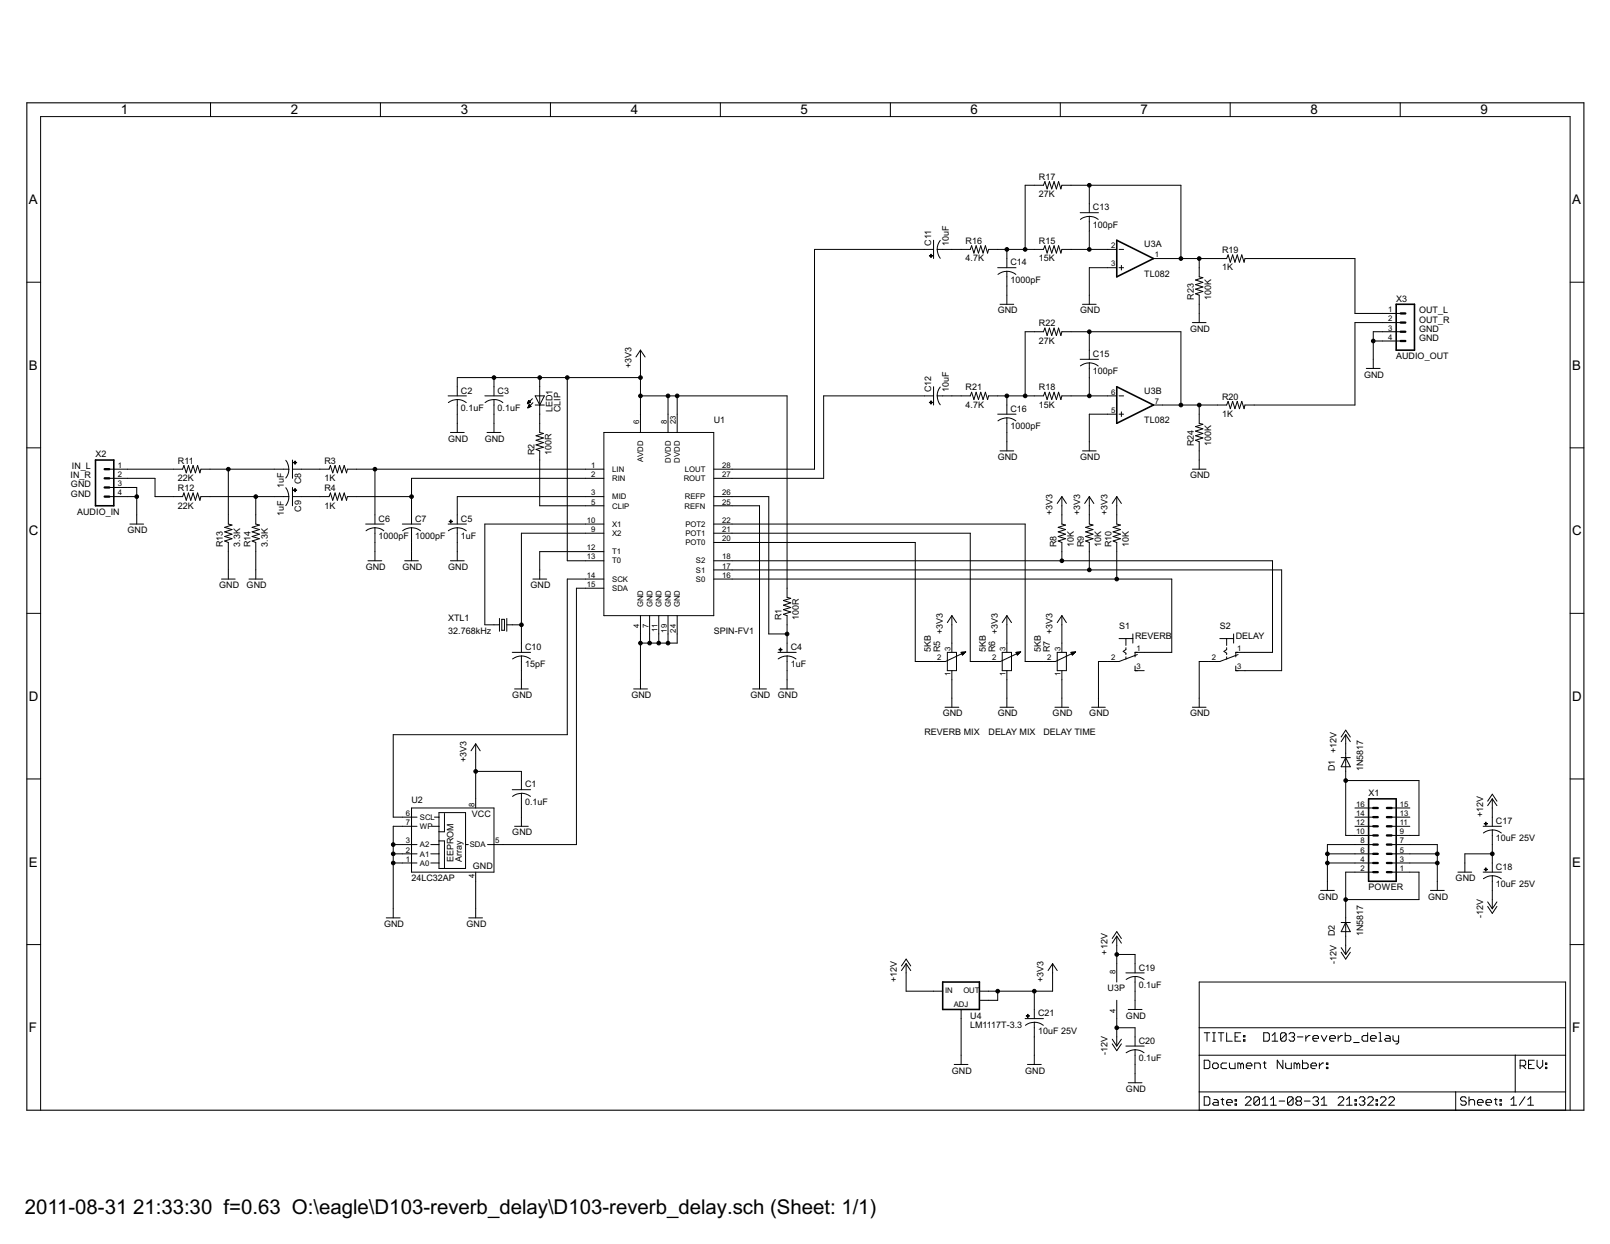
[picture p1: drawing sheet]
<svg xmlns="http://www.w3.org/2000/svg" width="279mm" height="216mm" viewBox="0 0 279 216" stroke-linecap="round" stroke-linejoin="round" font-family="sans-serif">
<defs><g id="words">
<g font-size="4">
<text x="4.3" y="210.6">2011-08-31</text>
<text x="23.1" y="210.6">21:33:30 f=0.63 O:\eagle\D103-reverb_delay\D103-reverb_delay.sch (Sheet: 1/1)</text>
</g>
<g font-size="2.6">
<text x="21" y="19.9">1</text>
<text x="50.5" y="19.9">2</text>
<text x="80" y="19.9">3</text>
<text x="109.5" y="19.9">4</text>
<text x="138.9" y="19.9">5</text>
<text x="168.4" y="19.9">6</text>
<text x="197.9" y="19.9">7</text>
<text x="227.4" y="19.9">8</text>
<text x="256.9" y="19.9">9</text>
<text x="5" y="35.4">A</text>
<text x="272.9" y="35.4">A</text>
<text x="5" y="64.2">B</text>
<text x="272.9" y="64.2">B</text>
<text x="5" y="92.9">C</text>
<text x="272.9" y="92.9">C</text>
<text x="5" y="121.6">D</text>
<text x="272.9" y="121.6">D</text>
<text x="5" y="150.4">E</text>
<text x="272.9" y="150.4">E</text>
<text x="5" y="179.1">F</text>
<text x="272.9" y="179.1">F</text>
</g>
<g font-size="1.7">
<text x="180.3" y="34.2">27K</text>
<text x="180.3" y="31.2">R17</text>
<text x="189.7" y="39.5">100pF</text>
<text x="189.7" y="36.5">C13</text>
<text x="161.6" y="42.6" transform="rotate(-90 161.6 42.6)">C11</text>
<text x="164.6" y="42.6" transform="rotate(-90 164.6 42.6)">10uF</text>
<text x="167.6" y="45.3">4.7K</text>
<text x="167.6" y="42.3">R16</text>
<text x="175.4" y="46.1">C14</text>
<text x="180.3" y="45.3">15K</text>
<text x="180.3" y="42.3">R15</text>
<text x="198.6" y="42.9">U3A</text>
<text x="212.1" y="46.9">1K</text>
<text x="212.1" y="43.9">R19</text>
<text x="175.4" y="49.1">1000pF</text>
<text x="198.6" y="48">TL082</text>
<text x="207.2" y="52" transform="rotate(-90 207.2 52)">R23</text>
<text x="210.2" y="52" transform="rotate(-90 210.2 52)">100K</text>
<text x="242.3" y="52.3">X3</text>
<text x="173.1" y="54.4">GND</text>
<text x="180.3" y="59.6">27K</text>
<text x="180.3" y="56.6">R22</text>
<text x="187.4" y="54.4">GND</text>
<text x="206.5" y="57.6">GND</text>
<text x="246.3" y="57.6">GND</text>
<text x="246.3" y="59.2">GND</text>
<text x="246.3" y="54.4">OUT_L</text>
<text x="246.3" y="56">OUT_R</text>
<text x="109.6" y="63.9" transform="rotate(-90 109.6 63.9)">+3V3</text>
<text x="189.7" y="65">100pF</text>
<text x="189.7" y="62">C15</text>
<text x="236.7" y="65.5">GND</text>
<text x="242.3" y="62.4">AUDIO_OUT</text>
<text x="80" y="71.3">0.1uF</text>
<text x="80" y="68.3">C2</text>
<text x="86.4" y="71.3">0.1uF</text>
<text x="86.4" y="68.3">C3</text>
<text x="95.9" y="71.6" transform="rotate(-90 95.9 71.6)">LED1</text>
<text x="97.2" y="71.6" transform="rotate(-90 97.2 71.6)">CLIP</text>
<text x="161.6" y="68.1" transform="rotate(-90 161.6 68.1)">C12</text>
<text x="164.6" y="68.1" transform="rotate(-90 164.6 68.1)">10uF</text>
<text x="167.6" y="70.8">4.7K</text>
<text x="167.6" y="67.8">R21</text>
<text x="175.4" y="71.5">C16</text>
<text x="180.3" y="70.8">15K</text>
<text x="180.3" y="67.8">R18</text>
<text x="198.6" y="68.3">U3B</text>
<text x="212.1" y="69.4">R20</text>
<text x="77.8" y="76.7">GND</text>
<text x="84.1" y="76.7">GND</text>
<text x="123.9" y="73.5">U1</text>
<text x="175.4" y="74.5">1000pF</text>
<text x="198.6" y="73.5">TL082</text>
<text x="207.2" y="77.5" transform="rotate(-90 207.2 77.5)">R24</text>
<text x="210.2" y="77.5" transform="rotate(-90 210.2 77.5)">100K</text>
<text x="212.1" y="72.4">1K</text>
<text x="12.2" y="83">IN_R</text>
<text x="12.5" y="81.4">IN_L</text>
<text x="16.6" y="79.4">X2</text>
<text x="30.9" y="83.5">22K</text>
<text x="30.9" y="80.5">R11</text>
<text x="56.3" y="83.5">1K</text>
<text x="56.3" y="80.5">R3</text>
<text x="92.7" y="79" transform="rotate(-90 92.7 79)">R2</text>
<text x="95.7" y="79" transform="rotate(-90 95.7 79)">100R</text>
<text x="173.1" y="79.8">GND</text>
<text x="187.4" y="79.8">GND</text>
<text x="206.5" y="83">GND</text>
<text x="12.3" y="84.6">GND</text>
<text x="12.3" y="86.2">GND</text>
<text x="13.4" y="89.4">AUDIO_IN</text>
<text x="30.9" y="88.3">22K</text>
<text x="30.9" y="85.3">R12</text>
<text x="49.3" y="89.5" transform="rotate(-90 49.3 89.5)">1uF</text>
<text x="49.3" y="84.7" transform="rotate(-90 49.3 84.7)">1uF</text>
<text x="52.3" y="88.8" transform="rotate(-90 52.3 88.8)">C9</text>
<text x="52.3" y="84" transform="rotate(-90 52.3 84)">C8</text>
<text x="56.3" y="88.3">1K</text>
<text x="56.3" y="85.3">R4</text>
<text x="182.7" y="89.4" transform="rotate(-90 182.7 89.4)">+3V3</text>
<text x="187.4" y="89.4" transform="rotate(-90 187.4 89.4)">+3V3</text>
<text x="192.2" y="89.4" transform="rotate(-90 192.2 89.4)">+3V3</text>
<text x="22.1" y="92.5">GND</text>
<text x="38.7" y="94.9" transform="rotate(-90 38.7 94.9)">R13</text>
<text x="41.7" y="94.9" transform="rotate(-90 41.7 94.9)">3.3K</text>
<text x="43.5" y="94.9" transform="rotate(-90 43.5 94.9)">R14</text>
<text x="46.5" y="94.9" transform="rotate(-90 46.5 94.9)">3.3K</text>
<text x="65.7" y="93.6">1000pF 1000pF</text>
<text x="65.7" y="90.6">C6</text>
<text x="72.1" y="90.6">C7</text>
<text x="80" y="93.6">1uF</text>
<text x="80" y="90.6">C5</text>
<text x="183.3" y="94.9" transform="rotate(-90 183.3 94.9)">R8</text>
<text x="186.3" y="94.9" transform="rotate(-90 186.3 94.9)">10K</text>
<text x="188.1" y="94.9" transform="rotate(-90 188.1 94.9)">R9</text>
<text x="191.1" y="94.9" transform="rotate(-90 191.1 94.9)">10K</text>
<text x="192.9" y="94.9" transform="rotate(-90 192.9 94.9)">R10</text>
<text x="195.9" y="94.9" transform="rotate(-90 195.9 94.9)">10K</text>
<text x="63.5" y="98.9">GND</text>
<text x="69.8" y="98.9">GND</text>
<text x="77.8" y="98.9">GND</text>
<text x="38" y="102.1">GND</text>
<text x="42.8" y="102.1">GND</text>
<text x="77.8" y="107.8">XTL1</text>
<text x="92.1" y="102.1">GND</text>
<text x="135.6" y="107.6" transform="rotate(-90 135.6 107.6)">R1</text>
<text x="138.6" y="107.6" transform="rotate(-90 138.6 107.6)">100R</text>
<text x="77.8" y="110">32.768kHz</text>
<text x="91.1" y="112.8">C10</text>
<text x="123.9" y="110">SPIN-FV1</text>
<text x="137.2" y="112.8">C4</text>
<text x="161.5" y="113.2" transform="rotate(-90 161.5 113.2)">5KB</text>
<text x="163.1" y="113.2" transform="rotate(-90 163.1 113.2)">R5</text>
<text x="163.6" y="110" transform="rotate(-90 163.6 110)">+3V3</text>
<text x="171.1" y="113.2" transform="rotate(-90 171.1 113.2)">5KB</text>
<text x="172.7" y="113.2" transform="rotate(-90 172.7 113.2)">R6</text>
<text x="173.1" y="110" transform="rotate(-90 173.1 110)">+3V3</text>
<text x="180.6" y="113.2" transform="rotate(-90 180.6 113.2)">5KB</text>
<text x="182.2" y="113.2" transform="rotate(-90 182.2 113.2)">R7</text>
<text x="182.7" y="110" transform="rotate(-90 182.7 110)">+3V3</text>
<text x="194.2" y="109.2">S1</text>
<text x="197" y="110.8">REVERB</text>
<text x="211.7" y="109.2">S2</text>
<text x="214.5" y="110.8">DELAY</text>
<text x="91.1" y="115.8">15pF</text>
<text x="137.2" y="115.8">1uF</text>
<text x="88.9" y="121.2">GND</text>
<text x="109.6" y="121.2">GND</text>
<text x="130.2" y="121.2">GND</text>
<text x="135" y="121.2">GND</text>
<text x="163.6" y="124.3">GND</text>
<text x="173.1" y="124.3">GND</text>
<text x="182.7" y="124.3">GND</text>
<text x="189" y="124.3">GND</text>
<text x="206.5" y="124.3">GND</text>
<text x="160.4" y="127.5">REVERB MIX</text>
<text x="171.6" y="127.5">DELAY MIX</text>
<text x="181.1" y="127.5">DELAY TIME</text>
<text x="81" y="132.3" transform="rotate(-90 81 132.3)">+3V3</text>
<text x="91.1" y="136.7">C1</text>
<text x="231.7" y="133.9" transform="rotate(-90 231.7 133.9)">D1 +12V</text>
<text x="236.6" y="133.9" transform="rotate(-90 236.6 133.9)">1N5817</text>
<text x="71.4" y="139.4">U2</text>
<text x="81.9" y="141.8">VCC</text>
<text x="91.1" y="139.7">0.1uF</text>
<text x="237.5" y="138.2">X1</text>
<text x="257.4" y="141.8" transform="rotate(-90 257.4 141.8)">+12V</text>
<text x="259.6" y="143">C17</text>
<text x="78.7" y="149.6" transform="rotate(-90 78.7 149.6)">EEPROM</text>
<text x="80.2" y="149.6" transform="rotate(-90 80.2 149.6)">Array</text>
<text x="88.9" y="145">GND</text>
<text x="259.6" y="146">10uF 25V</text>
<text x="71.4" y="152.9">24LC32AP</text>
<text x="82.1" y="150.9">GND</text>
<text x="237.5" y="154.5">POWER</text>
<text x="252.6" y="152.9">GND</text>
<text x="259.6" y="154">10uF 25V</text>
<text x="259.6" y="151">C18</text>
<text x="66.6" y="160.9">GND</text>
<text x="81" y="160.9">GND</text>
<text x="228.8" y="156.1">GND</text>
<text x="247.8" y="156.1">GND</text>
<text x="257.4" y="159.3" transform="rotate(-90 257.4 159.3)">-12V</text>
<text x="192.2" y="165.7" transform="rotate(-90 192.2 165.7)">+12V</text>
<text x="231.7" y="162.5" transform="rotate(-90 231.7 162.5)">D2</text>
<text x="232" y="167.3" transform="rotate(-90 232 167.3)">-12V</text>
<text x="236.6" y="162.5" transform="rotate(-90 236.6 162.5)">1N5817</text>
<text x="155.7" y="170.4" transform="rotate(-90 155.7 170.4)">+12V</text>
<text x="181.1" y="170.4" transform="rotate(-90 181.1 170.4)">+3V3</text>
<text x="192.2" y="172">U3P</text>
<text x="197.6" y="171.5">0.1uF</text>
<text x="197.6" y="168.4">C19</text>
<text x="168.4" y="178.4">LM1117T-3.3</text>
<text x="168.4" y="176.8">U4</text>
<text x="180.1" y="179.4">10uF 25V</text>
<text x="180.1" y="176.4">C21</text>
<text x="195.4" y="176.8">GND</text>
<text x="192.2" y="183.1" transform="rotate(-90 192.2 183.1)">-12V</text>
<text x="197.6" y="184.2">0.1uF</text>
<text x="197.6" y="181.2">C20</text>
<text x="165.2" y="186.3">GND</text>
<text x="177.9" y="186.3">GND</text>
<text x="195.4" y="189.5">GND</text>
</g>
<g font-size="1.5">
<text x="192.8" y="43.1">2</text>
<text x="192.8" y="46.2">3</text>
<text x="200.4" y="44.6">1</text>
<text x="240.9" y="54.2">1</text>
<text x="240.9" y="55.8">2</text>
<text x="240.9" y="57.4">3</text>
<text x="240.9" y="59">4</text>
<text x="192.8" y="68.5">6</text>
<text x="192.8" y="71.7">5</text>
<text x="200.4" y="70.1">7</text>
<text x="110.9" y="73.6" transform="rotate(-90 110.9 73.6)">6</text>
<text x="115.7" y="73.6" transform="rotate(-90 115.7 73.6)">8</text>
<text x="117.3" y="73.6" transform="rotate(-90 117.3 73.6)">23</text>
<text x="20.4" y="81.2">1</text>
<text x="20.4" y="82.8">2</text>
<text x="102.6" y="81.2">1</text>
<text x="102.6" y="82.8">2</text>
<text x="106.3" y="81.9">LIN</text>
<text x="106.3" y="83.5">RIN</text>
<text x="111.6" y="80.1" transform="rotate(-90 111.6 80.1)">AVDD</text>
<text x="116.4" y="80.3" transform="rotate(-90 116.4 80.3)">DVDD</text>
<text x="118" y="80.3" transform="rotate(-90 118 80.3)">DVDD</text>
<text x="118.7" y="83.5">ROUT</text>
<text x="118.9" y="81.9">LOUT</text>
<text x="125.3" y="81.2">28</text>
<text x="125.3" y="82.8">27</text>
<text x="20.4" y="84.4">3</text>
<text x="20.4" y="86">4</text>
<text x="102.6" y="86">3</text>
<text x="102.6" y="87.6">5</text>
<text x="106.3" y="86.7">MID</text>
<text x="106.3" y="88.3">CLIP</text>
<text x="118.8" y="88.3">REFN</text>
<text x="118.9" y="86.7">REFP</text>
<text x="125.3" y="86">26</text>
<text x="125.3" y="87.6">25</text>
<text x="101.8" y="90.7">10</text>
<text x="101.8" y="95.5">12</text>
<text x="102.6" y="92.3">9</text>
<text x="106.3" y="91.4">X1</text>
<text x="106.3" y="93">X2</text>
<text x="118.9" y="91.4">POT2</text>
<text x="118.9" y="93">POT1</text>
<text x="118.9" y="94.6">POT0</text>
<text x="125.3" y="90.7">22</text>
<text x="125.3" y="92.3">21</text>
<text x="125.3" y="93.9">20</text>
<text x="101.8" y="97.1">13</text>
<text x="101.8" y="100.3">14</text>
<text x="101.8" y="101.9">15</text>
<text x="106.3" y="96.2">T1</text>
<text x="106.3" y="97.8">T0</text>
<text x="106.3" y="101">SCK</text>
<text x="120.8" y="97.8">S2</text>
<text x="120.8" y="99.4">S1</text>
<text x="120.8" y="101">S0</text>
<text x="125.3" y="97.1">18</text>
<text x="125.3" y="98.7">17</text>
<text x="125.3" y="100.3">16</text>
<text x="106.3" y="102.6">SDA</text>
<text x="111.6" y="105.4" transform="rotate(-90 111.6 105.4)">GND</text>
<text x="113.2" y="105.4" transform="rotate(-90 113.2 105.4)">GND</text>
<text x="114.8" y="105.4" transform="rotate(-90 114.8 105.4)">GND</text>
<text x="116.4" y="105.4" transform="rotate(-90 116.4 105.4)">GND</text>
<text x="118" y="105.4" transform="rotate(-90 118 105.4)">GND</text>
<text x="110.9" y="109.1" transform="rotate(-90 110.9 109.1)">4</text>
<text x="112.5" y="109.1" transform="rotate(-90 112.5 109.1)">7</text>
<text x="114.1" y="109.7" transform="rotate(-90 114.1 109.7)">11</text>
<text x="115.7" y="109.8" transform="rotate(-90 115.7 109.8)">19</text>
<text x="117.3" y="109.8" transform="rotate(-90 117.3 109.8)">24</text>
<text x="165" y="113" transform="rotate(-90 165 113)">3</text>
<text x="174.5" y="113" transform="rotate(-90 174.5 113)">3</text>
<text x="184" y="113" transform="rotate(-90 184 113)">3</text>
<text x="197.2" y="113">1</text>
<text x="214.7" y="113">1</text>
<text x="162.6" y="114.6">2</text>
<text x="165" y="117.4" transform="rotate(-90 165 117.4)">1</text>
<text x="172.2" y="114.6">2</text>
<text x="174.5" y="117.4" transform="rotate(-90 174.5 117.4)">1</text>
<text x="181.7" y="114.6">2</text>
<text x="184" y="117.4" transform="rotate(-90 184 117.4)">1</text>
<text x="192.8" y="114.6">2</text>
<text x="197.2" y="116.2">3</text>
<text x="210.3" y="114.6">2</text>
<text x="214.7" y="116.2">3</text>
<text x="70.5" y="141.6">6</text>
<text x="70.5" y="143.2">7</text>
<text x="72.9" y="142.3">SCL</text>
<text x="72.9" y="143.9">WP</text>
<text x="82.3" y="140" transform="rotate(-90 82.3 140)">8</text>
<text x="235.4" y="143.2">12</text>
<text x="235.4" y="141.6">14</text>
<text x="235.4" y="140">16</text>
<text x="243" y="143.2">11</text>
<text x="243" y="141.6">13</text>
<text x="243" y="140">15</text>
<text x="70.5" y="149.5">1</text>
<text x="70.5" y="148">2</text>
<text x="70.5" y="146.4">3</text>
<text x="72.9" y="148.7">A1</text>
<text x="72.9" y="147.1">A2</text>
<text x="81.5" y="147.1">SDA</text>
<text x="85.9" y="146.4">5</text>
<text x="235.4" y="144.8">10</text>
<text x="236.1" y="149.5">4</text>
<text x="236.1" y="148">6</text>
<text x="236.1" y="146.4">8</text>
<text x="243" y="149.5">3</text>
<text x="243" y="148">5</text>
<text x="243" y="146.4">7</text>
<text x="243" y="144.8">9</text>
<text x="72.9" y="150.2">A0</text>
<text x="82.3" y="152.3" transform="rotate(-90 82.3 152.3)">4</text>
<text x="236.1" y="151.1">2</text>
<text x="243" y="151.1">1</text>
<text x="164" y="172.4">IN</text>
<text x="167.2" y="172.4">OUT</text>
<text x="193.6" y="169" transform="rotate(-90 193.6 169)">8</text>
<text x="165.5" y="174.7">ADJ</text>
<text x="193.6" y="175.8" transform="rotate(-90 193.6 175.8)">4</text>
</g>
</g></defs>
<path d="M4.7 17.8v174.9zM4.7 17.8h270.2zM4.7 192.7h270.2zM274.9 17.8v174.9z" fill="#000" stroke="#000" stroke-width=".19"/>
<g fill="#000" stroke="#000" stroke-width=".17">
<path d="M36.5 17.8v2.4zM66 17.8v2.4zM95.5 17.8v2.4zM125 17.8v2.4zM154.5 17.8v2.4zM184 17.8v2.4zM213.5 17.8v2.4zM243 17.8v2.4zM7 20.2v172.5zM177.9 32.2v11.1zM179.5 32.2h1.6zM177.9 32.2h1.6z"/>
<path d="M181.3 31.5l-.2 .7zM181.3 31.5l.4 1.3zM182.1 31.5l-.4 1.3zM182.1 31.5l.4 1.3zM182.9 31.5l-.4 1.3zM182.9 31.5l.4 1.3zM183.7 31.5l-.4 1.3zM183.7 31.5l.4 1.3zM184.3 32.2l-.2 .6zM184.3 32.2h1.6zM185.9 32.2h3.1zM187.5 36.9h3.1z"/>
<path d="M189 37.5v1zM189 35.3v1.6zM189 32.2h15.9zM189 32.2v3.1zM204.9 32.2v12.7zM7 20.2h265.5zM4.7 49h2.3zM141.4 43.3h19zM160.4 43.3h1.6zM162 41.7v3.2zM162.6 43.3h1zM163.6 43.3h1.6z"/>
<path d="M165.2 43.3h1.6zM166.8 43.3h1.6zM168.6 42.7l-.2 .6zM168.6 42.7l.4 1.2zM169.4 42.7l-.4 1.2zM169.4 42.7l.4 1.2zM170.2 42.7l-.4 1.2zM170.2 42.7l.4 1.2zM171 42.7l-.4 1.2zM171 42.7l.4 1.2zM171.6 43.3l-.2 .6zM173.1 46.5h3.2z"/>
<path d="M171.6 43.3h1.5zM173.1 43.3h1.6zM173.5 52.8h2.4zM174.7 47.1v.9zM174.7 44.9v1.6zM174.7 48v1.6zM174.7 51.2v1.6zM174.7 49.6v1.6zM174.7 43.3h3.2zM174.7 43.3v1.6zM177.9 43.3h1.6zM177.9 57.6v11.1z"/>
<path d="M179.5 43.3h1.6zM179.5 57.6h1.6zM177.9 57.6h1.6zM181.3 42.7l-.2 .6zM181.3 56.9l-.2 .7zM181.3 42.7l.4 1.2zM181.3 56.9l.4 1.3zM182.1 42.7l-.4 1.2zM182.1 56.9l-.4 1.3zM182.1 42.7l.4 1.2zM182.1 56.9l.4 1.3zM182.9 42.7l-.4 1.2z"/>
<path d="M182.9 56.9l-.4 1.3zM182.9 42.7l.4 1.2zM182.9 56.9l.4 1.3zM183.7 42.7l-.4 1.2zM183.7 56.9l-.4 1.3zM183.7 42.7l.4 1.2zM183.7 56.9l.4 1.3zM184.3 43.3l-.2 .6zM184.3 57.6l-.2 .6zM184.3 43.3h1.6zM184.3 57.6h1.6zM185.9 43.3h3.1z"/>
<path d="M185.9 57.6h3.1zM187.9 52.8h2.3zM189 51.2v1.6zM189 38.5v1.6zM189 46.5v4.7zM189 43.3h3.2zM189 40.1v3.2zM189 57.6h15.9zM192.2 43.3h1.6zM192.2 46.5h1.6zM189 46.5h3.2zM194.2 46.5h.8z"/>
<path d="M194.2 43.3h.8zM194.6 46.1v.8zM200.2 44.9h1.6zM201.8 44.9h3.1zM204.9 44.9h3.2zM204.9 57.6v12.7zM206.9 56h2.4zM207.5 51l1.2-.4zM207.5 50.2l1.2-.4zM207.5 49.4l1.2-.4zM207.5 48.6l1.2-.4zM208.1 46.5v1.5z"/>
<path d="M208.1 51.2v1.6zM207.5 51l.6 .2zM208.1 54.4v1.6zM208.1 52.8v1.6zM208.1 44.9h3.2zM208.1 44.9v1.6zM207.5 50.2l1.2 .4zM207.5 49.4l1.2 .4zM207.5 48.6l1.2 .4zM208.1 48l.6 .2zM211.3 44.9h1.6zM213.1 44.2l-.2 .7z"/>
<path d="M213.1 44.2l.4 1.3zM213.9 44.2l-.4 1.3zM213.9 44.2l.4 1.3zM214.7 44.2l-.4 1.3zM214.7 44.2l.4 1.3zM215.5 44.2l-.4 1.3zM215.5 44.2l.4 1.3zM216 44.9l-.1 .6zM216 44.9h1.7zM217.7 44.9h17.4zM235.1 44.9v9.5zM235.1 54.4h4.8z"/>
<path d="M235.1 56h4.8zM238.3 57.6v1.6zM238.3 59.2v3.2zM239.9 54.4h3.2zM239.9 56h3.2zM239.9 57.6h3.2zM239.9 59.2h3.2zM238.3 57.6h1.6zM238.3 59.2h1.6zM272.5 49h2.4zM4.7 77.7h2.3zM50.8 79.8v3.2z"/>
<path d="M77.8 68.7h3.1zM78.2 75.1h2.4zM79.4 69.3v1zM79.4 67.1v1.6zM79.4 70.3v1.6zM79.4 73.5v1.6zM79.4 71.9v1.6zM79.4 65.5v1.6zM84.1 68.7h3.2zM84.5 75.1h2.4zM85.7 69.3v1zM85.7 67.1v1.6z"/>
<path d="M85.7 70.3v1.6zM85.7 73.5v1.6zM85.7 71.9v1.6zM79.4 65.5h6.3zM85.7 65.5v1.6zM91.8 69.5l-.3 .6zM91.5 70h.2zM91.6 69.9h.2zM91.6 69.8h.4zM91.8 70.2l-.2 .6zM91.6 69.8h.5zM91.6 70.7h.2z"/>
<path d="M91.7 69.7h.3zM91.7 70.6h.2zM91.7 69.7h.2zM91.7 70.6h.4zM91.7 69.6h.2zM91.7 70.5h.4zM91.8 69.5l.3 .3zM91.8 70.4h.3zM91.8 70.4h.2zM91.8 70.3h.1zM91.8 70.2l.4 .3zM91.5 70.1l.6-.3z"/>
<path d="M91.6 70.8l.6-.3zM92.4 69.2l-.9 .9zM92.5 69.9l-.9 .9zM93 78l1.3-.4zM93 77.2l1.3-.4zM93 76.4l1.3-.4zM93 75.6l1.3-.4zM92.9 68.7l.8 1.6zM92.9 70.3h.8zM93.7 70.3v1.6zM93.7 67.1v1.6zM92.9 68.7h.8z"/>
<path d="M93.7 68.7v1.6zM93.7 73.5v1.6zM93.7 78.3v1.5zM93 78l.7 .3zM85.7 65.5h8zM93.7 65.5v1.6zM93.7 71.9v1.6zM93.7 79.8v8zM93 77.2l1.3 .4zM93 76.4l1.3 .4zM93 75.6l1.3 .4zM93.7 75.1l.6 .1z"/>
<path d="M94.5 68.7l-.8 1.6zM93.7 70.3h.8zM93.7 68.7h.8zM93.7 65.5h4.7zM104.8 75.1h19.1zM111.1 71.9v3.2zM111.1 60.8v1.6zM111.1 60.8l-.7 1.2zM111.1 68.7v3.2zM111.1 68.7h4.8zM111.1 62.4v3.1zM111.1 65.5v3.2z"/>
<path d="M98.4 65.5h12.7zM111.1 60.8l.9 1.2zM115.9 71.9v3.2zM115.9 68.7h1.6zM115.9 68.7v3.2zM117.5 71.9v3.2zM117.5 68.7v3.2zM123.9 75.1v31.7zM117.5 68.7h19.1zM142.9 68.7h17.5zM160.4 68.7h1.6zM162 67.1v3.2z"/>
<path d="M162.6 68.7h1zM163.6 68.7h1.6zM165.2 68.7h1.6zM166.8 68.7h1.6zM168.6 68.1l-.2 .6zM168.6 68.1l.4 1.2zM169.4 68.1l-.4 1.2zM169.4 68.1l.4 1.2zM170.2 68.1l-.4 1.2zM170.2 68.1l.4 1.2zM171 68.1l-.4 1.2zM171 68.1l.4 1.2z"/>
<path d="M171.6 68.7l-.2 .6zM171.6 68.7h1.5zM173.1 71.9h3.2zM173.1 68.7h1.6zM173.5 78.3h2.4zM174.7 76.7v1.6zM174.7 72.5v1zM174.7 70.3v1.6zM174.7 73.5v1.6zM174.7 75.1v1.6zM174.7 68.7h3.2zM174.7 68.7v1.6z"/>
<path d="M177.9 68.7h1.6zM179.5 68.7h1.6zM181.3 68.1l-.2 .6zM181.3 68.1l.4 1.2zM182.1 68.1l-.4 1.2zM182.1 68.1l.4 1.2zM182.9 68.1l-.4 1.2zM182.9 68.1l.4 1.2zM183.7 68.1l-.4 1.2zM183.7 68.1l.4 1.2zM184.3 68.7l-.2 .6zM184.3 68.7h1.6z"/>
<path d="M185.9 68.7h3.1zM187.5 62.4h3.1zM187.9 78.3h2.3zM189 76.7v1.6zM189 63v.9zM189 60.8v1.6zM189 63.9v1.6zM189 71.9v4.8zM189 68.7h3.2zM189 65.5v3.2zM189 57.6v3.2zM192.2 68.7h1.6z"/>
<path d="M192.2 71.9h1.6zM189 71.9h3.2zM194.2 71.9h.8zM194.2 68.7h.8zM194.6 71.5v.8zM200.2 70.3h1.6zM201.8 70.3h3.1zM204.9 70.3h3.2zM207.5 76.4l1.2-.4zM207.5 75.6l1.2-.4zM207.5 74.8l1.2-.4zM207.5 74l1.2-.4z"/>
<path d="M208.1 71.9v1.6zM208.1 76.7v1.6zM207.5 76.4l.6 .3zM208.1 79.8v1.6zM208.1 78.3v1.5zM208.1 70.3h3.2zM208.1 70.3v1.6zM207.5 75.6l1.2 .4zM207.5 74.8l1.2 .4zM207.5 74l1.2 .4zM208.1 73.5l.6 .1zM211.3 70.3h1.6z"/>
<path d="M213.1 69.7l-.2 .6zM213.1 69.7l.4 1.2zM213.9 69.7l-.4 1.2zM213.9 69.7l.4 1.2zM214.7 69.7l-.4 1.2zM214.7 69.7l.4 1.2zM215.5 69.7l-.4 1.2zM215.5 69.7l.4 1.2zM216 70.3l-.1 .6zM216 70.3h1.7zM217.7 70.3h17.4zM235.1 56v14.3z"/>
<path d="M237.1 63.9h2.4zM238.3 62.4v1.5zM272.5 77.7h2.4zM19 81.4h3.1zM19 83h3.1zM19 84.6h3.1zM19 86.2h3.1zM22.1 84.6h1.6zM22.1 86.2h1.6zM22.1 81.4h8zM22.1 83h4.8zM22.5 91h2.4z"/>
<path d="M23.7 89.4v1.6zM23.7 84.6v1.6zM23.7 86.2v3.2zM26.9 83v3.2zM26.9 86.2h3.2zM30.1 81.4h1.6zM30.1 86.2h1.6zM31.9 80.8l-.2 .6zM31.9 85.6l-.2 .6zM31.9 80.8l.4 1.3zM31.9 85.6l.4 1.2zM32.7 80.8l-.4 1.3z"/>
<path d="M32.7 85.6l-.4 1.2zM32.7 80.8l.4 1.3zM32.7 85.6l.4 1.2zM33.5 80.8l-.4 1.3zM33.5 85.6l-.4 1.2zM33.5 80.8l.4 1.3zM33.5 85.6l.4 1.2zM34.3 80.8l-.4 1.3zM34.3 85.6l-.4 1.2zM34.3 80.8l.4 1.3zM34.3 85.6l.4 1.2zM34.9 81.4l-.2 .7z"/>
<path d="M34.9 86.2l-.2 .6zM34.9 81.4h1.5zM34.9 86.2h1.5zM36.4 81.4h3.2zM36.4 86.2h8zM39 93.9l1.3-.4zM39 93.1l1.3-.4zM39 92.3l1.3-.4zM39 91.5l1.3-.4zM39.6 89.4v1.6zM39.6 94.1v1.6zM39 93.9l.6 .2z"/>
<path d="M39.6 98.9v1.6zM39.6 95.7v3.2zM39.6 81.4h8zM39.6 81.4v8zM39 93.1l1.3 .4zM39 92.3l1.3 .4zM39 91.5l1.3 .4zM39.6 91l.7 .1zM43.8 93.9l1.2-.4zM43.8 93.1l1.2-.4zM43.8 92.3l1.2-.4zM43.8 91.5l1.2-.4z"/>
<path d="M44.4 89.4v1.6zM44.4 94.1v1.6zM43.8 93.9l.6 .2zM44.4 98.9v1.6zM44.4 95.7v3.2zM44.4 86.2h3.2zM44.4 86.2v3.2zM43.8 93.1l1.2 .4zM43.8 92.3l1.2 .4zM43.8 91.5l1.2 .4zM44.4 91l.6 .1zM47.6 81.4h1.6z"/>
<path d="M47.6 86.2h1.6zM49.2 81.4h.9zM49.2 86.2h.9zM50.8 84.6v3.2zM50.8 81.4h1.5zM50.8 86.2h1.5zM52.3 81.4h3.2zM52.3 86.2h3.2zM55.5 81.4h1.6zM55.5 86.2h1.6zM57.3 80.8l-.2 .6zM57.3 85.6l-.2 .6z"/>
<path d="M57.3 80.8l.4 1.3zM57.3 85.6l.4 1.2zM58.1 80.8l-.4 1.3zM58.1 85.6l-.4 1.2zM58.1 80.8l.4 1.3zM58.1 85.6l.4 1.2zM58.9 80.8l-.4 1.3zM58.9 85.6l-.4 1.2zM58.9 80.8l.4 1.3zM58.9 85.6l.4 1.2zM59.7 80.8l-.4 1.3zM59.7 85.6l-.4 1.2z"/>
<path d="M59.7 80.8l.4 1.3zM59.7 85.6l.4 1.2zM60.3 81.4l-.2 .7zM60.3 86.2l-.2 .6zM60.3 81.4h1.6zM60.3 86.2h1.6zM61.9 81.4h3.2zM61.9 86.2h9.5zM63.5 91h3.2zM63.9 97.3h2.4zM65.1 91.6v.9zM65.1 89.4v1.6z"/>
<path d="M65.1 92.5v1.6zM65.1 95.7v1.6zM65.1 94.1v1.6zM65.1 81.4v8zM69.8 91h3.2zM70.2 97.3h2.4zM71.4 91.6v.9zM71.4 89.4v1.6zM71.4 92.5v1.6zM71.4 95.7v1.6zM71.4 94.1v1.6zM71.4 83v3.2z"/>
<path d="M71.4 86.2v3.2zM77.8 91h3.1zM78.2 97.3h2.4zM79.4 91.6v.9zM79.4 89.4v1.6zM79.4 92.5v1.6zM79.4 95.7v1.6zM79.4 94.1v1.6zM79.4 86.2v3.2zM84.1 91v17.4zM90.5 92.5h11.1zM93.7 98.9v1.6z"/>
<path d="M93.7 95.7v3.2zM93.7 87.8h7.9zM98.4 65.5v31.8zM101.6 81.4h3.2zM101.6 83h3.2zM101.6 86.2h3.2zM101.6 87.8h3.2zM101.6 91h3.2zM101.6 92.5h3.2zM101.6 95.7h3.2zM101.6 97.3h3.2zM93.7 95.7h7.9z"/>
<path d="M98.4 97.3h3.2zM79.4 86.2h22.2zM65.1 81.4h36.5zM71.4 83h30.2zM84.1 91h17.5zM123.9 81.4h3.1zM123.9 83h3.1zM123.9 86.2h3.1zM123.9 87.8h3.1zM123.9 91h3.1zM123.9 92.5h3.1zM123.9 94.1h3.1z"/>
<path d="M123.9 97.3h3.1zM123.9 98.9h3.1zM127 94.1h31.8zM127 92.5h41.4zM127 91h50.9zM127 81.4h14.4zM127 83h15.9zM127 87.8h4.8zM127 86.2h6.4zM141.4 43.3v38.1zM142.9 68.7v14.3zM158.8 94.1v20.7z"/>
<path d="M168.4 92.5v22.3zM177.9 91v23.8zM183.6 93.9l1.3-.4zM183.6 93.1l1.3-.4zM183.6 92.3l1.3-.4zM183.6 91.5l1.3-.4zM184.3 89.4v1.6zM184.3 94.1v1.6zM183.6 93.9l.7 .2zM184.3 86.2v1.6zM184.3 86.2l-.8 1.2zM184.3 87.8v1.6z"/>
<path d="M127 97.3h57.3zM184.3 95.7v1.6zM183.6 93.1l1.3 .4zM183.6 92.3l1.3 .4zM183.6 91.5l1.3 .4zM184.3 91l.6 .1zM184.3 86.2l.8 1.2zM188.4 93.9l1.3-.4zM188.4 93.1l1.3-.4zM188.4 92.3l1.3-.4zM188.4 91.5l1.3-.4zM189 89.4v1.6z"/>
<path d="M189 94.1v1.6zM188.4 93.9l.6 .2zM189 86.2v1.6zM189 86.2l-.8 1.2zM189 87.8v1.6zM127 98.9h62zM189 95.7v3.2zM189 98.9h33.4zM188.4 93.1l1.3 .4zM188.4 92.3l1.3 .4zM188.4 91.5l1.3 .4zM189 91l.7 .1z"/>
<path d="M189 86.2l.8 1.2zM193.2 93.9l1.2-.4zM193.2 93.1l1.2-.4zM193.2 92.3l1.2-.4zM193.2 91.5l1.2-.4zM193.8 89.4v1.6zM193.8 94.1v1.6zM193.2 93.9l.6 .2zM193.8 86.2v1.6zM193.8 86.2l-.8 1.2zM193.8 87.8v1.6zM193.8 95.7v4.8z"/>
<path d="M193.2 93.1l1.2 .4zM193.2 92.3l1.2 .4zM193.2 91.5l1.2 .4zM193.8 91l.6 .1zM193.8 86.2l.8 1.2zM206.9 81.4h2.4zM184.3 97.3h36.5zM222.4 98.9v17.5zM4.7 106.4h2.3zM38.4 100.5h2.4zM43.2 100.5h2.4zM84.1 108.4h1.6z"/>
<path d="M85.7 108.4h1zM86.7 107.3v2.3zM87.1 107.5v1.9zM87.1 109.4h.4zM87.5 107.5v1.9zM87.1 107.5h.4zM87.9 108.4h1zM87.9 107.3v2.3zM88.9 113.2h3.2zM88.9 108.4h1.6zM89.3 119.6h2.4zM90.5 113.9v.9z"/>
<path d="M90.5 111.6v1.6zM90.5 114.8v1.6zM90.5 118v1.6zM90.5 116.4v1.6zM90.5 92.5v15.9zM90.5 108.4v3.2zM92.5 100.5h2.4zM98.4 100.5v27zM100 102.1h1.6zM101.6 100.5h3.2zM101.6 102.1h3.2zM98.4 100.5h3.2z"/>
<path d="M104.8 75.1v31.7zM110 119.6h2.4zM111.1 106.8v3.2zM111.1 118v1.6zM111.1 110v1.6zM111.1 111.6h1.6zM111.1 111.6v6.4zM112.7 106.8v3.2zM112.7 111.6h1.6zM112.7 110v1.6zM114.3 106.8v3.2zM114.3 111.6h1.6z"/>
<path d="M114.3 110v1.6zM115.9 106.8v3.2zM115.9 111.6h1.6zM115.9 110v1.6zM117.5 106.8v3.2zM117.5 110v1.6zM104.8 106.8h19.1zM123.9 100.5h3.1zM127 100.5h66.8zM130.6 119.6h2.4zM131.8 118v1.6zM131.8 87.8v30.2z"/>
<path d="M133.4 86.2v23.8zM135 113.2h3.2zM135.4 119.6h2.4zM136 106.6l1.2-.4zM136 105.8l1.2-.4zM136 105l1.2-.4zM136 104.2l1.2-.4zM136.6 102.1v1.6zM136.6 106.8v1.6zM136 106.6l.6 .2zM136.6 113.9v.9zM136.6 111.6v1.6z"/>
<path d="M136.6 114.8v1.6zM136.6 118v1.6zM136.6 116.4v1.6zM136.6 68.7v33.4zM136.6 108.4v1.6zM136.6 110v1.6zM133.4 110h3.2zM136 105.8l1.2 .4zM136 105l1.2 .4zM136 104.2l1.2 .4zM136.6 103.7l.6 .1zM158.8 114.8h3.2z"/>
<path d="M162 114.8h1.6zM164.1 114.8l3.5-1.7zM163.6 114.8h.5zM164.4 113.2h1.6zM164.4 113.2v3.2zM165.2 116.4v1.6zM165.2 111.6v1.6zM165.2 106.8v1.6zM165.2 106.8l-.8 1.3zM165.2 118v3.2zM165.2 108.4v3.2zM164.4 116.4h1.6z"/>
<path d="M166 113.2v3.2zM165.2 106.8l.8 1.3zM166.8 113.2l.8-.1zM166.8 113.3h.6zM166.9 113.4h.4zM166.9 113.5h.4zM166.9 113.2h.6zM166.9 113.5h.3zM167 113.6h.1zM166.8 113.2l.2 .5zM167.6 113.1l-.6 .6zM168.4 114.8h3.2z"/>
<path d="M171.6 114.8h1.5zM173.6 114.8l3.5-1.7zM173.1 114.8h.5zM173.9 113.2h1.6zM173.9 113.2v3.2zM174.7 116.4v1.6zM174.7 111.6v1.6zM174.7 106.8v1.6zM174.7 106.8l-.8 1.3zM174.7 118v3.2zM174.7 108.4v3.2zM173.9 116.4h1.6z"/>
<path d="M175.5 113.2v3.2zM174.7 106.8l.8 1.3zM176.3 113.2l.8-.1zM176.3 113.3h.7zM176.4 113.3h.5zM176.4 113.4h.5zM176.4 113.5h.4zM176.5 113.5h.2zM176.5 113.2h.6zM176.5 113.6h.2zM176.3 113.2l.3 .5zM176.6 113.7l.5-.6z"/>
<path d="M177.9 114.8h3.2zM181.1 114.8h1.6zM183.2 114.8l3.4-1.7zM182.7 114.8h.5zM183.5 113.2h1.6zM183.5 113.2v3.2zM184.3 116.4v1.6zM184.3 111.6v1.6zM184.3 106.8v1.6zM184.3 106.8l-.8 1.3zM184.3 118v3.2zM184.3 108.4v3.2z"/>
<path d="M183.5 116.4h1.6zM185.1 113.2v3.2zM184.3 106.8l.8 1.3zM185.9 113.2l.7-.1zM185.9 113.3h.6zM185.9 113.4h.5zM186 113.5h.3zM186 113.2h.6zM186 113.6h.2zM185.9 113.2l.2 .5zM186.6 113.1l-.5 .6zM190.6 114.8v6.4z"/>
<path d="M192.2 114.8h1.6zM190.6 114.8h1.6zM193.4 114.8h.8zM193.8 100.5h9.5zM194.2 114.8l3.2-1.2zM194.9 113.1l.5 .3zM195.4 110.8v1.2zM194.2 110.8h1.2zM195.4 112.4v.3zM195.4 113.4v.2zM195.4 114v.4zM194.9 113.1l.5-.4z"/>
<path d="M196.6 110.8v.8zM195.4 110.8h1.2zM196.6 110v.8zM197 115.6v.8zM197 116.4h.4zM197 113.2v.8zM197 113.2h.4zM197 116.4h1.6zM197 113.2h1.6zM203.3 100.5v12.7zM198.6 113.2h4.7zM208.1 114.8v6.4z"/>
<path d="M209.7 114.8h1.6zM208.1 114.8h1.6zM210.9 114.8h.8zM211.7 114.8l3.2-1.2zM212.4 113.1l.5 .3zM212.9 110.8v1.2zM211.7 110.8h1.2zM212.9 112.4v.3zM212.9 113.4v.2zM212.9 114v.4zM212.4 113.1l.5-.4zM214.1 110.8v.8z"/>
<path d="M212.9 110.8h1.2zM214.1 110v.8zM214.5 115.6v.8zM214.5 116.4h.4zM214.5 113.2v.8zM214.5 113.2h.4zM214.5 116.4h1.5zM214.5 113.2h1.5zM216 113.2h4.8zM220.8 97.3v15.9zM216 116.4h6.4zM272.5 106.4h2.4z"/>
<path d="M4.7 135.2h2.3zM68.2 127.5v14.3zM82.5 138.6v1.6zM82.5 129.1v1.6zM82.5 129.1l-.8 1.2zM82.5 133.9v4.7zM82.5 130.7v3.2zM82.5 129.1l.8 1.2zM88.9 137.1h3.2zM90.5 137.7v.9zM90.5 135.5v1.6zM90.5 133.9v1.6z"/>
<path d="M82.5 133.9h8zM68.2 127.5h30.2zM164 122.7h2.4zM165.2 121.2v1.5zM173.5 122.7h2.4zM174.7 121.2v1.5zM183.1 122.7h2.4zM184.3 121.2v1.5zM189.4 122.7h2.4zM190.6 121.2v1.5zM206.9 122.7h2.4zM208.1 121.2v1.5z"/>
<path d="M232.7 131.5h.8zM232.7 133.1h1.6zM233.5 127.5v1.6zM233.5 127.5l-.8 1.2zM233.5 126.7l-.8 1.2zM233.5 132.3v1.6zM233.5 130.7v1.6zM233.5 131.5l-.8 1.6zM233.5 131.5h.8zM233.5 129.1v1.6zM233.5 135.5h12.8zM233.5 133.9v1.6z"/>
<path d="M233.5 127.5l.8 1.2zM233.5 126.7l.8 1.2zM233.5 131.5l.8 1.6zM246.3 135.5v9.5zM259 138.6l-.8 1.2zM259 137.8l-.8 1.2zM259 138.6l.8 1.2zM259 137.8l.8 1.2zM272.5 135.2h2.4zM67 159.3h2.4zM68.2 157.7v1.6zM68.2 143.4v3.2z"/>
<path d="M68.2 146.6v1.6zM68.2 148.2v1.6zM68.2 149.8v7.9zM68.2 141.8h1.6zM69.8 141.8h1.6zM69.8 149.8h1.6zM69.8 148.2h1.6zM69.8 146.6h1.6zM69.8 143.4h1.6zM68.2 143.4h1.6zM68.2 146.6h1.6zM68.2 148.2h1.6z"/>
<path d="M68.2 149.8h1.6zM71.4 140.2h14.3zM71.4 149.8v1.6zM71.4 148.2v1.6zM71.4 146.6v1.6zM71.4 143.4v3.2zM71.4 141.8v1.6zM71.4 140.2v1.6zM71.4 146.6h1zM71.4 148.2h1zM71.4 149.8h1zM71.4 141.8h1z"/>
<path d="M71.4 143.4h1zM74.8 146.6h1.4zM74.8 148.2h1.4zM74.8 149.8h1.4zM74.9 143.4h1.3zM75.4 141.8h.8zM76.2 141h4.6zM76.2 149.8v.9zM76.2 148.2v1.6zM76.2 146.6v1.6zM76.2 145.9v.7zM76.2 144.4v1.5z"/>
<path d="M76.2 143.4v1zM76.2 141.8v1.6zM76.2 141v.8zM76.2 144.4h.9zM76.2 145.9h.9zM76.2 150.7h.9zM77.1 141.2v3.2zM77.1 145.9v4.8zM80.8 141v5.6zM80.8 146.6v4.1zM77.1 150.7h3.7zM80.8 146.6h.5z"/>
<path d="M81.3 159.3h2.4zM82.5 151.4v1.6zM82.5 157.7v1.6zM82.5 153v4.7zM85.7 140.2v6.4zM85.7 146.6v4.8zM71.4 151.4h14.3zM84.6 146.6h1.1zM85.7 146.6h1.6zM87.3 146.6h12.7zM89.3 143.4h2.4zM90.5 138.6v1.6z"/>
<path d="M90.5 141.8v1.6zM90.5 140.2v1.6zM100 102.1v44.5zM229.2 154.5h2.4zM230.4 153v1.5zM230.4 146.6v1.6zM230.4 148.2v1.6zM230.4 149.8v3.2zM233.5 159.3v1.6zM233.5 135.5v9.5zM233.5 151.4v4.7zM233.5 151.4h1.6z"/>
<path d="M233.5 156.1v3.2zM235.1 151.4h3.2zM235.1 149.8h3.2zM235.1 148.2h3.2zM235.1 146.6h3.2zM235.1 145h3.2zM235.1 143.4h3.2zM235.1 141.8h3.2zM235.1 140.2h3.2zM230.4 146.6h4.7zM230.4 148.2h4.7zM230.4 149.8h4.7z"/>
<path d="M233.5 145h1.6zM241.5 151.4h3.2zM241.5 149.8h3.2zM241.5 148.2h3.2zM241.5 146.6h3.2zM241.5 145h3.2zM241.5 143.4h3.2zM241.5 141.8h3.2zM241.5 140.2h3.2zM244.7 146.6h4.7zM244.7 149.8h4.7zM244.7 148.2h4.7z"/>
<path d="M244.7 151.4h1.6zM244.7 145h1.6zM246.3 151.4v4.7zM233.5 156.1h12.8zM248.2 154.5h2.4zM249.4 153v1.5zM249.4 146.6v1.6zM249.4 148.2v1.6zM249.4 149.8v3.2zM253 151.4h2.4zM254.2 149.8v1.6zM254.2 148.2v1.6z"/>
<path d="M257.4 143.4h3.2zM257.4 151.4h3.2zM258.2 156.5l.8 1.2zM258.2 157.3l.8 1.2zM259 144v1zM259 141.8v1.6zM259 145v1.6zM259 152v1zM259 149.8v1.6zM259 153v1.5zM259 138.6v1.6zM259 156.1v1.6z"/>
<path d="M259.8 156.5l-.8 1.2zM259.8 157.3l-.8 1.2zM259 148.2v1.6zM259 146.6v1.6zM254.2 148.2h4.8zM259 140.2v1.6zM259 154.5v1.6zM4.7 163.9h2.3zM157.2 167.3v1.5zM157.2 167.3l-.8 1.1zM157.2 166.5l-.8 1.1zM157.2 168.8v3.2z"/>
<path d="M157.2 167.3l.9 1.1zM157.2 166.5l.9 1.1zM162 172h1.6zM157.2 172h4.8zM166.8 175.2v1.6zM170 172h1.6zM170 173.6h1.6zM171.6 172h1.5zM171.6 173.6h1.5zM173.1 172h6.4zM173.1 172v1.6zM177.9 176.8h3.2z"/>
<path d="M179.5 177.4v1zM179.5 175.2v1.6zM179.5 178.4v1.6zM179.5 172h3.2zM179.5 172v3.2zM182.7 167.3v1.5zM182.7 167.3l-.8 1.1zM182.7 168.8v3.2zM182.7 167.3l.8 1.1zM193.8 167.3v3.1zM193.8 173.6v3.2zM193.8 162.5v1.6z"/>
<path d="M193.8 162.5l-.8 1.2zM193.8 161.7l-.8 1.2zM193.8 180v1.5zM193.8 165.7v1.6zM193.8 164.1v1.6zM193.8 178.4v1.6zM193.8 176.8v1.6zM193.8 162.5l.8 1.2zM193.8 161.7l.8 1.2zM195.4 168.8h3.2zM195.8 175.2h2.4zM197 169.5v.9z"/>
<path d="M197 167.3v1.5zM197 170.4v1.6zM197 180v1.5zM197 173.6v1.6zM197 172v1.6zM197 165.7v1.6zM193.8 165.7h3.2zM197 178.4v1.6zM193.8 178.4h3.2zM208.1 178.4h63.6zM208.1 170.4v8zM209 179.2h1z"/>
<path d="M210.4 179.2h.5zM211.4 179.2h1zM212.9 179.2v1.5zM214.3 179.2v1.5zM214.3 180h.5zM214.3 179.2h1zM215.8 179.7h.2zM215.8 179.7v.3zM216 179.7v.3zM215.8 180h.2zM219.3 179.2v1.5zM219.3 179.2h.7z"/>
<path d="M220 179.2l.3 .3zM220.8 179.7l.5-.5zM221.3 179.2v1.5zM222.2 179.5l.3-.3zM222.5 179.2h.5zM223 179.2l.2 .3zM223.2 179.5v.9zM223.7 179.5l.2-.3zM223.9 179.2h.5zM224.4 179.2l.3 .3zM224.2 180h.2zM224.4 180l.3 .2z"/>
<path d="M224.7 179.5v.2zM224.7 179.7l-.3 .3zM225.1 180h1zM227.1 179.7h.3zM227.8 180l.3-.3zM228.1 179.7h.5zM228.6 179.7l.2 .3zM228.8 180v.2zM229.3 179.7l.5 1zM230.8 180l.2-.3zM231 179.7h.5zM231.5 179.7l.2 .3z"/>
<path d="M231.7 180v.2zM232.7 179.7h.3zM232.7 164.5l.8 1.2zM232.7 165.3l.8 1.2zM232.7 160.1h.8zM232.7 161.7h1.6zM233.4 179.2v1.5zM233.5 164.1v1.6zM234.3 164.5l-.8 1.2zM234.3 165.3l-.8 1.2zM233.5 160.9v1.6zM233.5 160.1l-.8 1.6z"/>
<path d="M233.5 160.1h.8zM233.5 162.5v1.6zM233.4 179.7h.8zM233.5 160.1l.8 1.6zM234.2 179.7l.2 .3zM236.4 180l.2-.3zM236.6 179.7h.7zM237.3 179.2v1.5zM237.8 180l.3-.3zM238.1 179.7h.5zM238.6 179.7l.2 .3zM238.8 180v.2z"/>
<path d="M239.3 179.2h.2zM239.5 179.2v1.5zM240.5 179.7h.5zM241 179.7l.3 .3zM241.3 180v.7zM241.7 179.7v.7zM242.7 179.7v1.2zM208.1 170.4h63.6zM271.7 170.4v8zM271.7 178.4v4.7zM272.5 163.9h2.4zM165.6 184.7h2.4z"/>
<path d="M166.8 183.1v1.6zM166.8 176.8v6.3zM178.3 184.7h2.4zM179.5 183.1v1.6zM179.5 180v3.1zM193 180.4l.8 1.1zM193 181.2l.8 1.2zM194.6 180.4l-.8 1.1zM194.6 181.2l-.8 1.2zM195.4 181.5h3.2zM195.8 187.9h2.4zM197 182.2v.9z"/>
<path d="M197 183.1v1.6zM197 186.3v1.6zM197 184.7v1.6zM208.1 192.7h44.5zM208.1 189.5v3.2zM208.1 189.5h44.5zM208.1 183.1v6.4zM208.1 178.4v4.7zM209 190.4v1.4zM209 191.8h.7zM209 184v1.5zM209 185.5h.7z"/>
<path d="M209.5 179.2v1.5zM209.7 191.8l.3-.2zM209 190.4h.7zM209.7 185.5l.3-.3zM209 184h.7zM210 190.6v1zM209.7 190.4l.3 .2zM210 184.2v1zM209.7 184l.3 .2zM210.7 191.3l-.3 .3zM210.4 180.7h.5zM210.4 184.7v.5z"/>
<path d="M210.4 185.2l.3 .3zM210.7 190.8h.5zM210.4 191.6l.3 .2zM210.7 191.3h.7zM210.7 179.2v1.5zM210.7 185.5h.5zM210.7 184.5l-.3 .2zM211.2 190.8l.2 .3zM211.2 185.5l.2-.3zM210.7 184.5h.5zM211.4 191.1v.7zM210.7 191.8h.7z"/>
<path d="M211.4 184.7v.5zM211.2 184.5l.2 .2zM211.9 190.8h.5zM211.9 179.2v1.5zM211.9 184.7v.5zM211.9 185.2l.2 .3zM212.1 190.6v1zM212.1 191.6l.3 .2zM212.1 184.5l-.2 .2zM212.1 185.5h.8zM212.9 191.1v.5zM213.1 190.8l-.2 .3z"/>
<path d="M212.9 180.7h.9zM212.1 184.5h.8zM212.9 191.6l.2 .2zM213.1 190.8h.5zM213.4 184.5v.7zM213.4 185.2l.2 .3zM213.1 191.8h.5zM213.6 190.8l.2 .3zM213.6 185.5h.7zM213.8 191.1v.2zM212.9 191.3h.9zM214.3 190.8h.3z"/>
<path d="M214.3 190.8v.3zM214.3 191.6h.3zM214.3 191.6v.2zM214.3 180.7h1zM214.3 184.5v1zM214.6 190.8v.3zM214.3 191.1h.3zM214.6 191.6v.2zM214.3 191.8h.3zM214.8 184.5v1zM214.8 184.5h.3zM215.1 184.5l.2 .2z"/>
<path d="M215.3 184.7v.8zM215.3 184.7l.3-.2zM215.6 184.5l.2 .2zM215.8 180.4h.2zM215.8 180.4v.3zM215.8 184.7v.8zM216 180.4v.3zM215.8 180.7h.2zM216.1 191.8l1-1zM216.3 184.7v.5zM216.3 184.7l.2-.2zM216.4 190.4l-.3 .2z"/>
<path d="M216.3 185.2l.2 .3zM216.5 184.5h.5zM216.4 190.4h.5zM216.5 185.5h.5zM217 184.5l.3 .2zM216.1 191.8h1zM217.1 190.6v.2zM216.9 190.4l.2 .2zM217.3 184.7v.3zM216.3 185h1zM217.6 190.6v1zM217.8 190.4l-.2 .2z"/>
<path d="M218.6 190.6l-1 1zM217.7 184.5v1zM217.7 184.5h.8zM217.8 190.4h.5zM217.6 191.6l.2 .2zM218.3 190.4l.3 .2zM217.8 191.8h.5zM218.5 184.5l.2 .2zM218.6 190.6v1zM218.3 191.8l.3-.2zM218.7 184.7v.8zM219.1 190.8l.4-.4z"/>
<path d="M219.1 191.8h.9zM219.2 184.5h.5zM219.3 180.7h.7zM219.5 184.2v1zM219.5 185.2l.2 .3zM219.5 190.4v1.4zM220 180.7l.3-.3zM220.3 179.5v.9zM220.5 190.8l.5-.4zM220.5 191.8h1zM220.8 180.7h.9zM221 190.4v1.4z"/>
<path d="M221.7 184v1.5zM221.7 184l.9 1.5zM222 191.1h.9zM222.2 179.5v.9zM222.2 180.4l1-.9zM222.2 180.4l.3 .3zM222.6 184v1.5zM222.5 180.7h.5zM223.1 184.5v.7zM223.1 185.2l.3 .3zM223.2 180.4l-.2 .3zM223.4 185.5h.7z"/>
<path d="M223.4 190.6v1zM223.4 190.6l.3-.2zM223.4 191.6l1-1zM223.7 190.4h.5zM223.4 191.6l.3 .2zM223.7 180.4l.2 .3zM224.1 184.5v1zM224.2 190.4l.2 .2zM223.7 191.8h.5zM224.4 190.6v1zM224.4 191.6l-.2 .2zM223.9 180.7h.5z"/>
<path d="M224.6 184.5v1zM224.6 184.5h.2zM224.7 180.2v.2zM224.7 180.4l-.3 .3zM224.8 184.5l.3 .2zM224.9 190.6l.2-.2zM224.9 191.3v.3zM224.9 191.3l.2-.2zM224.9 190.6v.2zM225.1 184.7v.8zM225.1 184.7l.2-.2zM225.1 190.4h.5z"/>
<path d="M224.9 191.6l.2 .2zM224.9 190.8l.2 .3zM225.1 191.1h.5zM225.3 184.5l.3 .2zM225.6 184.7v.8zM225.6 190.4l.3 .2zM225.6 191.1l.3 .2zM225.1 191.8h.5zM225.9 190.6v.2zM225.9 190.8l-.3 .3zM225.9 191.3v.3zM225.9 191.6l-.3 .2z"/>
<path d="M226 184v1.5zM226 185.5h.8zM226.4 191.1h1zM226.6 179.7v1zM226.6 180.2l.5-.5zM226.8 185.5l.2-.3zM226 184.5h.8zM227 184.7v.5zM226.8 184.5l.2 .2zM227.5 184.7v.5zM227.5 184.7l.3-.2zM227.5 185.2l.3 .3z"/>
<path d="M227.8 184.5h.4zM228.1 190.4l-.3 .2zM227.8 180v.4zM228.1 190.4h.5zM227.8 191.6l.3 .2zM227.8 180.4l.3 .3zM227.8 185.5h.4zM228.2 184.5l.3 .2zM228.5 184.7v.3zM227.5 185h1zM228.6 190.4l.2 .2zM228.3 191.1h.3z"/>
<path d="M228.6 191.1l.2 .2zM228.1 191.8h.5zM228.1 180.7h.5zM228.8 190.6v.2zM228.6 191.1l.2-.3zM228.8 191.3v.3zM228.6 191.8l.2-.2zM227.8 180.2h1zM229 184.5v1zM229 185l.5-.5zM229.3 190.8l.5-.4zM229.3 191.8h1z"/>
<path d="M229.5 184.5h.2zM229.8 190.4v1.4zM230.3 179.7l-.5 1zM230.2 184.5h.2zM230.2 184.5v.2zM230.2 185.2h.2zM230.2 185.2v.3zM230.4 184.5v.2zM230.2 184.7h.2zM230.4 185.2v.3zM230.2 185.5h.2zM230.8 180v.4z"/>
<path d="M230.8 180.4l.2 .3zM231 180.7h.5zM230.8 180.2h.9zM232.2 191.8l1-1zM232.2 179.7v1zM232.2 180.2l.5-.5zM232.2 190.6l.3-.2zM232.5 190.4h.5zM232.2 191.8h1zM233.2 190.6v.2zM233 190.4l.2 .2zM233.4 180.7h.8z"/>
<path d="M233.7 190.8l.5-.4zM233.7 191.8h1zM234.2 190.4v1.4zM234.4 180.4l-.2 .3zM234.4 180v.4zM234.9 180.9h1zM235.1 190.8h.3zM235.1 190.8v.3zM235.1 191.6h.3zM235.1 191.6v.2zM235.4 190.8v.3zM235.1 191.1h.3z"/>
<path d="M235.4 191.6v.2zM235.1 191.8h.3zM236.1 190.4l-.2 .2zM236.1 190.4h.5zM235.9 191.6l.2 .2zM236.4 180v.4zM236.6 190.4l.3 .2zM236.4 191.1h.2zM236.6 191.1l.3 .2zM236.1 191.8h.5zM236.4 180.4l.2 .3zM236.9 190.6v.2z"/>
<path d="M236.6 191.1l.3-.3zM236.9 191.3v.3zM236.6 191.8l.3-.2zM237.3 191.8l1-1zM236.6 180.7h.7zM237.6 190.4l-.3 .2zM237.8 180v.4zM237.6 190.4h.5zM237.8 180.4l.3 .3zM237.3 191.8h1zM238.3 190.6v.2zM238.1 190.4l.2 .2z"/>
<path d="M238.1 180.7h.5zM238.8 190.8h.3zM238.8 190.8v.3zM238.8 191.6h.3zM238.8 191.6v.2zM237.8 180.2h1zM239.1 190.8v.3zM238.8 191.1h.3zM239.1 191.6v.2zM238.8 191.8h.3zM239.3 180.7h.5zM239.5 191.8l1-1z"/>
<path d="M239.8 190.4l-.3 .2zM239.8 190.4h.5zM240.3 180.4l.2-.2zM239.5 191.8h1zM240.5 190.6v.2zM240.3 190.4l.2 .2zM240.3 180.4l.2 .3zM240.5 180.2h.8zM241 191.8l1-1zM241.2 190.4l-.2 .2zM240.5 180.7h.8zM241.2 190.4h.5z"/>
<path d="M241.7 180.4l.3 .3zM241 191.8h1zM242 190.6v.2zM241.7 190.4l.3 .2zM242 180.7h.7zM242.2 181.2h.3zM242.7 180.9l-.2 .3zM252.6 189.5v3.2zM252.6 189.5h10.4zM252.6 192.7h19.1zM253.5 190.6v.2zM253.5 190.8l.2 .3z"/>
<path d="M253.7 190.4l-.2 .2zM253.7 191.1h.5zM253.5 191.6l.2 .2zM253.7 190.4h.5zM254.2 191.1l.2 .2zM253.7 191.8h.5zM254.2 190.4l.2 .2zM254.4 191.3v.3zM254.4 191.6l-.2 .2zM254.9 190.4v1.4zM254.9 191.1l.3-.3zM255.2 190.8h.5z"/>
<path d="M255.7 190.8l.2 .3zM255.9 191.1v.7zM256.4 191.1v.5zM256.4 191.1l.2-.3zM256.4 191.6l.2 .2zM256.6 190.8h.5zM256.6 191.8h.5zM257.1 190.8l.3 .3zM257.4 191.1v.2zM256.4 191.3h1zM257.9 191.1v.5zM258.1 190.8l-.2 .3z"/>
<path d="M257.9 191.6l.2 .2zM258.1 190.8h.5zM258.1 191.8h.5zM258.6 190.8l.2 .3zM258.8 191.1v.2zM257.9 191.3h.9zM259.3 190.8h.5zM259.6 190.6v1zM259.6 191.6l.2 .2zM260.3 190.8h.2zM260.3 190.8v.3zM260.3 191.6h.2z"/>
<path d="M260.3 191.6v.2zM260.5 190.8v.3zM260.3 191.1h.2zM260.5 191.6v.2zM260.3 191.8h.2zM262.7 190.4l-.5 .4zM262.2 191.8h1zM262.7 190.4v1.4zM263 183.1v6.4zM208.1 183.1h54.9zM263 189.5h8.7zM264.6 190.4l-.9 1.4z"/>
<path d="M263.8 184v1.5zM263.8 184h.7zM264.3 185l.5 .5zM264.5 184l.3 .2zM263.8 185h.7zM264.8 184.2v.5zM264.8 184.7l-.3 .3zM265.1 190.8l.5-.4zM265.1 191.8h1zM265.3 184v1.5zM265.3 185.5h1zM265.3 184.7h.4z"/>
<path d="M265.6 190.4v1.4zM265.3 184h1zM266.7 184v1zM266.7 185l.5 .5zM267.2 185.5l.5-.5zM267.7 184v1zM268.2 184.5h.2zM268.2 184.5v.2zM268.2 185.2h.2zM268.2 185.2v.3zM268.4 184.5v.2zM268.2 184.7h.2z"/>
<path d="M268.4 185.2v.3zM268.2 185.5h.2zM263 183.1h8.7zM271.7 183.1v6.4zM271.7 189.5v3.2zM272.5 20.2v172.5z"/>
<circle cx="189" cy="32.2" r=".32"/>
<circle cx="174.7" cy="43.3" r=".32"/>
<circle cx="177.9" cy="43.3" r=".32"/>
<circle cx="189" cy="43.3" r=".32"/>
<circle cx="189" cy="57.6" r=".32"/>
<circle cx="204.9" cy="44.9" r=".32"/>
<circle cx="208.1" cy="44.9" r=".32"/>
<circle cx="238.3" cy="59.2" r=".32"/>
<circle cx="85.7" cy="65.5" r=".32"/>
<circle cx="93.7" cy="65.5" r=".32"/>
<circle cx="98.4" cy="65.5" r=".32"/>
<circle cx="111.1" cy="68.7" r=".32"/>
<circle cx="111.1" cy="65.5" r=".32"/>
<circle cx="115.9" cy="68.7" r=".32"/>
<circle cx="117.5" cy="68.7" r=".32"/>
<circle cx="174.7" cy="68.7" r=".32"/>
<circle cx="177.9" cy="68.7" r=".32"/>
<circle cx="189" cy="68.7" r=".32"/>
<circle cx="204.9" cy="70.3" r=".32"/>
<circle cx="208.1" cy="70.3" r=".32"/>
<circle cx="23.7" cy="86.2" r=".32"/>
<circle cx="39.6" cy="81.4" r=".32"/>
<circle cx="44.4" cy="86.2" r=".32"/>
<circle cx="65.1" cy="81.4" r=".32"/>
<circle cx="71.4" cy="86.2" r=".32"/>
<circle cx="184.3" cy="97.3" r=".32"/>
<circle cx="189" cy="98.9" r=".32"/>
<circle cx="90.5" cy="108.4" r=".32"/>
<circle cx="111.1" cy="111.6" r=".32"/>
<circle cx="112.7" cy="111.6" r=".32"/>
<circle cx="114.3" cy="111.6" r=".32"/>
<circle cx="115.9" cy="111.6" r=".32"/>
<circle cx="136.6" cy="110" r=".32"/>
<circle cx="193.8" cy="100.5" r=".32"/>
<circle cx="82.5" cy="133.9" r=".32"/>
<circle cx="233.5" cy="135.5" r=".32"/>
<circle cx="68.2" cy="149.8" r=".32"/>
<circle cx="68.2" cy="148.2" r=".32"/>
<circle cx="68.2" cy="146.6" r=".32"/>
<circle cx="230.4" cy="148.2" r=".32"/>
<circle cx="230.4" cy="149.8" r=".32"/>
<circle cx="233.5" cy="156.1" r=".32"/>
<circle cx="249.4" cy="149.8" r=".32"/>
<circle cx="249.4" cy="148.2" r=".32"/>
<circle cx="259" cy="148.2" r=".32"/>
<circle cx="173.1" cy="172" r=".32"/>
<circle cx="179.5" cy="172" r=".32"/>
<circle cx="193.8" cy="178.4" r=".32"/>
<circle cx="193.8" cy="165.7" r=".32"/>
</g>
<g fill="#000" stroke="#000" stroke-width=".28">
<path d="M193.8 41.7v6.3zM193.8 41.7l6.4 3.2zM193.8 48l6.4-3.1zM242.3 52.8h3.2zM242.3 52.8v8zM16.6 79.8h3.1zM19.7 79.8v8zM193.8 67.1v6.4zM193.8 67.1l6.4 3.2zM193.8 73.5l6.4-3.2zM245.5 52.8v8zM242.3 60.8h3.2z"/>
<path d="M16.6 79.8v8zM16.6 87.8h3.1zM237.5 138.6v14.4zM237.5 138.6h4.8zM237.5 153h4.8zM242.3 138.6v14.4zM163.6 175.2h6.4zM163.6 170.4v4.8zM170 170.4v4.8zM163.6 170.4h6.4z"/>
</g>
<g fill="none" stroke="#000" stroke-width=".17">
<path d="M187.5 38.1a2.52 2.52 0 0 1 3.1 0M163.2 41.7a2.55 2.55 0 0 0 0 3.1M174.7 47.1a2.64 2.64 0 0 1 1.6 .5M174.7 47.1a2.44 2.44 0 0 0-1.5 .5M49.6 79.9a2.52 2.52 0 0 1 0 3.1M77.8 69.9a2.55 2.55 0 0 1 3.1 0M84.2 69.9a2.52 2.52 0 0 1 3.1 0M163.2 67.2a2.52 2.52 0 0 0 0 3.1M173.2 73a2.55 2.55 0 0 1 3.1 0M189 63a2.52 2.52 0 0 1 1.6 .5M189 63a2.48 2.48 0 0 0-1.5 .5M49.6 84.6a2.55 2.55 0 0 1 0 3.2"/>
<path d="M63.5 92.1a2.52 2.52 0 0 1 3.1 0M69.9 92.1a2.55 2.55 0 0 1 3.1 0M77.8 92.1a2.55 2.55 0 0 1 3.1 0M88.9 114.4a2.55 2.55 0 0 1 3.2 0M135 114.4a2.52 2.52 0 0 1 3.1 0M90.5 137.7a2.64 2.64 0 0 1 1.6 .5M90.5 137.7a2.44 2.44 0 0 0-1.6 .5M257.4 144.6a2.55 2.55 0 0 1 3.1 0M257.4 152.5a2.51 2.51 0 0 1 3.1 0M177.9 177.9a2.55 2.55 0 0 1 3.2 0M195.4 170a2.55 2.55 0 0 1 3.1 0M195.4 182.7a2.55 2.55 0 0 1 3.1 0"/>
</g>
<g fill="#000" stroke="#000" stroke-width=".17">
<path d="M161.3 44.4h.5zM161.5 44.1l.1 .6zM161.3 69.8l.5 .1zM161.5 69.6l.1 .5zM50.9 80.2l.6 .1zM50.9 85l.6 .1zM51.2 80v.6zM51.2 84.8v.5zM78 90.5l.5 .1zM78.2 90.2l.1 .6zM135.2 112.7l.5 .1zM135.4 112.5l.1 .5z"/>
<path d="M257.6 142.9l.5 .1zM257.6 150.9h.5zM257.8 142.7l.1 .5zM257.8 150.6l.1 .6zM178.1 176.3l.5 .1zM178.3 176l.1 .6z"/>
</g>
<g fill="#000" stroke="#000" stroke-width=".4">
<path d="M243.1 57.6h.8zM243.1 56h.8zM243.1 54.4h.8zM243.1 59.2h.8zM18.2 84.6h.8zM18.2 83h.8zM18.2 81.4h.8zM18.2 86.2h.8zM238.3 148.2h.8zM238.3 149.8h.8zM238.3 151.4h.8zM238.3 145h.8z"/>
<path d="M238.3 146.6h.8zM238.3 140.2h.8zM238.3 141.8h.8zM238.3 143.4h.8zM240.7 148.2h.8zM240.7 149.8h.8zM240.7 151.4h.8zM240.7 145h.8zM240.7 146.6h.8zM240.7 140.2h.8zM240.7 141.8h.8zM240.7 143.4h.8z"/>
</g>
<use href="#words"/>
</svg>
